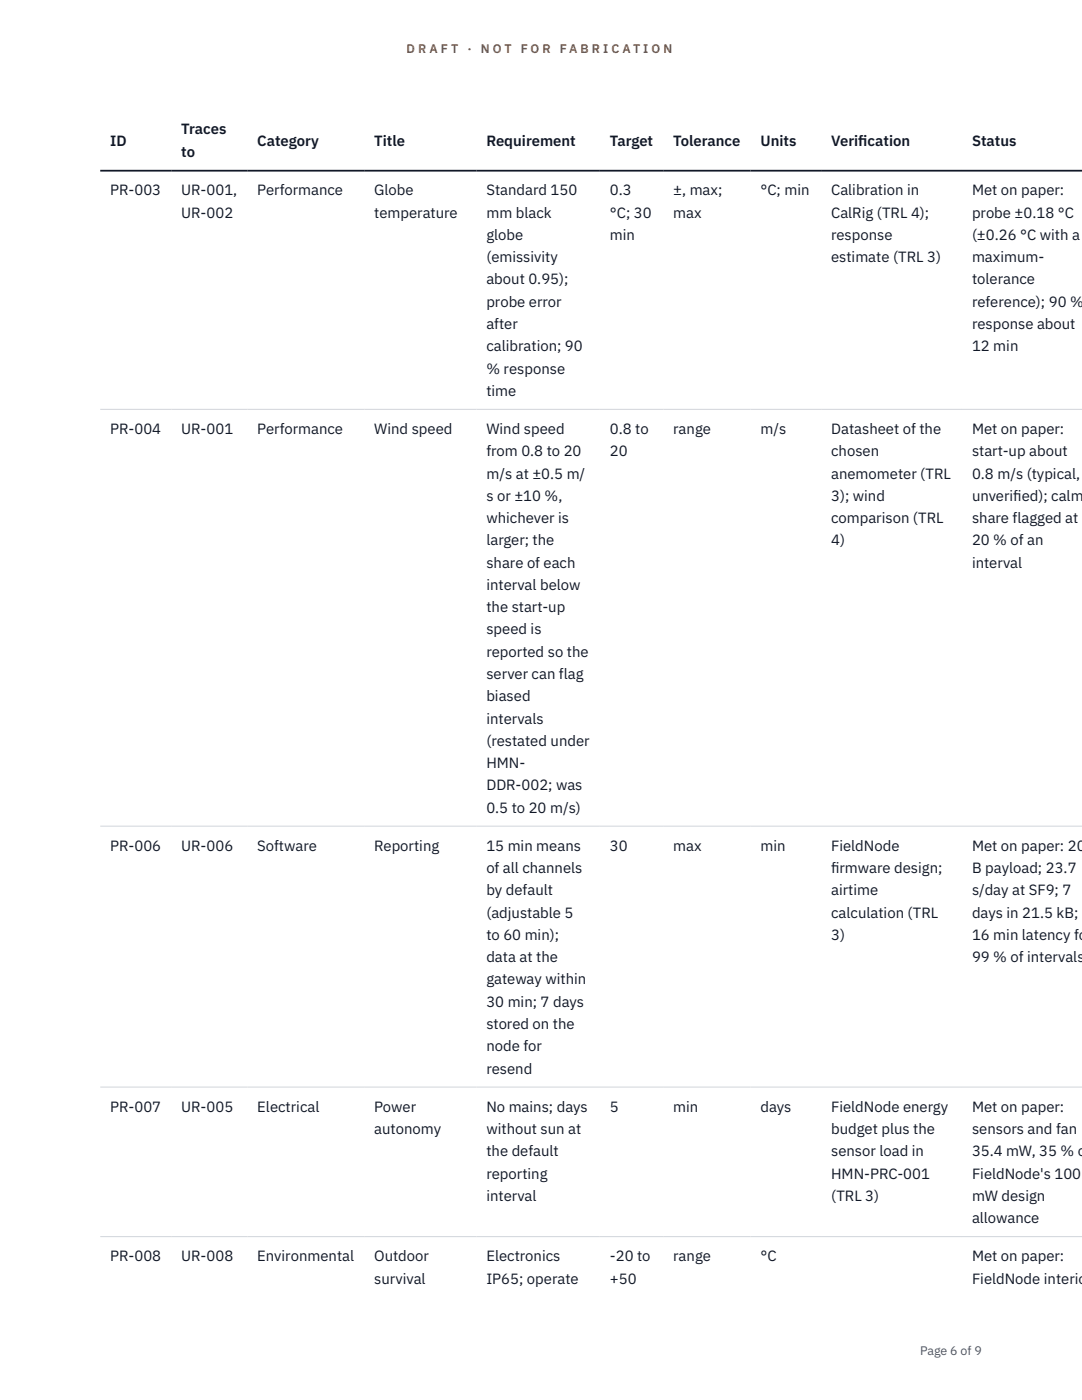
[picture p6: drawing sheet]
<svg xmlns="http://www.w3.org/2000/svg" width="216mm" height="279mm" viewBox="0 0 216 279" stroke-linecap="round" stroke-linejoin="round" font-family="sans-serif">
<defs><g id="words">
<g font-size="3" fill="#111827">
<text x="22" y="29.1">ID</text>
<text x="36.2" y="26.8">Traces</text>
<text x="51.3" y="29.1">Category</text>
<text x="74.7" y="29.1">Title</text>
<text x="97.1" y="29.1">Requirement</text>
<text x="121.7" y="29.1">Target</text>
<text x="134.3" y="29.1">Tolerance</text>
<text x="151.7" y="29.1">Units</text>
<text x="165.8" y="29.1">Verif</text>
<text x="171.3" y="29.1">ication</text>
<text x="194" y="29.1">Status</text>
<text x="36.2" y="31.3">to</text>
<text x="22" y="39">PR-003</text>
<text x="36.2" y="39">UR-001,</text>
<text x="51.3" y="39">Performance</text>
<text x="74.7" y="39">Globe</text>
<text x="97.1" y="39">Standard 150</text>
<text x="121.7" y="39">0.3</text>
<text x="134.3" y="39">±, max;</text>
<text x="151.7" y="39">°C; min</text>
<text x="165.8" y="39">Calibration in</text>
<text x="194" y="39">Met on paper:</text>
<text x="36.2" y="43.4">UR-002</text>
<text x="74.7" y="43.4">temperature</text>
<text x="97.1" y="43.4">mm black</text>
<text x="97.1" y="47.9">globe</text>
<text x="121.7" y="43.4">°C; 30</text>
<text x="121.7" y="47.9">min</text>
<text x="134.3" y="43.4">max</text>
<text x="165.8" y="43.4">CalRig (TRL 4);</text>
<text x="165.8" y="47.9">response</text>
<text x="194" y="43.4">probe ±0.18 °C</text>
<text x="194" y="47.9">(±0.26 °C with a</text>
<text x="97.1" y="52.3">(emissivity</text>
<text x="165.8" y="52.3">estimate (TRL 3)</text>
<text x="194" y="52.3">maximum-</text>
<text x="97.1" y="56.8">about 0.95);</text>
<text x="194" y="56.8">tolerance</text>
<text x="97.1" y="61.2">probe error</text>
<text x="97.1" y="65.7">after</text>
<text x="194" y="61.2">reference); 90 %</text>
<text x="194" y="65.7">response about</text>
<text x="97.1" y="70.1">calibration; 90</text>
<text x="194" y="70.1">12 min</text>
<text x="97.1" y="74.5">% response</text>
<text x="97.1" y="79">time</text>
<text x="22" y="86.6">PR-004</text>
<text x="36.2" y="86.6">UR-001</text>
<text x="51.3" y="86.6">Performance</text>
<text x="74.7" y="86.6">Wind speed</text>
<text x="97.1" y="86.6">Wind speed</text>
<text x="121.7" y="86.6">0.8 to</text>
<text x="134.3" y="86.6">range</text>
<text x="151.7" y="86.6">m/s</text>
<text x="165.8" y="86.6">Datasheet of the</text>
<text x="194" y="86.6">Met on paper:</text>
<text x="97.1" y="91.1">from 0.8 to 20</text>
<text x="97.1" y="95.5">m/s at ±0.5 m/</text>
<text x="121.7" y="91.1">20</text>
<text x="165.8" y="91.1">chosen</text>
<text x="165.8" y="95.5">anemometer (TRL</text>
<text x="194" y="91.1">start-up about</text>
<text x="194" y="95.5">0.8 m/s (typical,</text>
<text x="97.1" y="99.9">s or ±10 %,</text>
<text x="165.8" y="99.9">3); wind</text>
<text x="194" y="99.9">unverif</text>
<text x="202.2" y="99.9">ied); calm</text>
<text x="97.1" y="104.4">whichever is</text>
<text x="165.8" y="104.4">comparison (TRL</text>
<text x="194" y="104.4">share flagged at</text>
<text x="97.1" y="108.8">larger; the</text>
<text x="97.1" y="113.3">share of each</text>
<text x="165.8" y="108.8">4)</text>
<text x="194" y="108.8">20 % of an</text>
<text x="194" y="113.3">interval</text>
<text x="97.1" y="117.7">interval below</text>
<text x="97.1" y="122.2">the start-up</text>
<text x="97.1" y="126.6">speed is</text>
<text x="97.1" y="131.1">reported so the</text>
<text x="97.1" y="135.5">server can flag</text>
<text x="97.1" y="140">biased</text>
<text x="97.1" y="144.4">intervals</text>
<text x="97.1" y="148.8">(restated under</text>
<text x="97.1" y="153.3">HMN-</text>
<text x="97.1" y="157.7">DDR-002; was</text>
<text x="97.1" y="162.2">0.5 to 20 m/s)</text>
<text x="22" y="169.8">PR-006</text>
<text x="36.2" y="169.8">UR-006</text>
<text x="51.3" y="169.8">Software</text>
<text x="74.7" y="169.8">Reporting</text>
<text x="97.1" y="169.8">15 min means</text>
<text x="121.7" y="169.8">30</text>
<text x="134.3" y="169.8">max</text>
<text x="151.7" y="169.8">min</text>
<text x="165.8" y="169.8">FieldNode</text>
<text x="194" y="169.8">Met on paper: 20</text>
<text x="97.1" y="174.2">of all channels</text>
<text x="97.1" y="178.7">by default</text>
<text x="165.8" y="174.2">f</text>
<text x="165.8" y="174.2">irmware design;</text>
<text x="165.8" y="178.7">airtime</text>
<text x="194" y="174.2">B payload; 23.7</text>
<text x="194" y="178.7">s/day at SF9; 7</text>
<text x="97.1" y="183.1">(adjustable 5</text>
<text x="165.8" y="183.1">calculation (TRL</text>
<text x="194" y="183.1">days in 21.5 kB;</text>
<text x="97.1" y="187.6">to 60 min);</text>
<text x="165.8" y="187.6">3)</text>
<text x="194" y="187.6">16 min latency fo</text>
<text x="97.1" y="192">data at the</text>
<text x="97.1" y="196.5">gateway within</text>
<text x="194" y="192">99 % of intervals</text>
<text x="97.1" y="200.9">30 min; 7 days</text>
<text x="97.1" y="205.4">stored on the</text>
<text x="97.1" y="209.8">node for</text>
<text x="97.1" y="214.3">resend</text>
<text x="22" y="221.9">PR-007</text>
<text x="36.2" y="221.9">UR-005</text>
<text x="51.3" y="221.9">Electrical</text>
<text x="74.7" y="221.9">Power</text>
<text x="97.1" y="221.9">No mains; days</text>
<text x="121.7" y="221.9">5</text>
<text x="134.3" y="221.9">min</text>
<text x="151.7" y="221.9">days</text>
<text x="165.8" y="221.9">FieldNode energy</text>
<text x="194" y="221.9">Met on paper:</text>
<text x="74.7" y="226.3">autonomy</text>
<text x="97.1" y="226.3">without sun at</text>
<text x="165.8" y="226.3">budget plus the</text>
<text x="194" y="226.3">sensors and fan</text>
<text x="97.1" y="230.8">the default</text>
<text x="165.8" y="230.8">sensor load in</text>
<text x="194" y="230.8">35.4 mW, 35 % of</text>
<text x="97.1" y="235.2">reporting</text>
<text x="97.1" y="239.7">interval</text>
<text x="165.8" y="235.2">HMN-PRC-001</text>
<text x="165.8" y="239.7">(TRL 3)</text>
<text x="194" y="235.2">FieldNode's 100</text>
<text x="194" y="239.7">mW design</text>
<text x="194" y="244.1">allowance</text>
<text x="22" y="251.7">PR-008</text>
<text x="36.2" y="251.7">UR-008</text>
<text x="51.3" y="251.7">Environmental</text>
<text x="74.7" y="251.7">Outdoor</text>
<text x="97.1" y="251.7">Electronics</text>
<text x="121.7" y="251.7">-20 to</text>
<text x="134.3" y="251.7">range</text>
<text x="151.7" y="251.7">°C</text>
<text x="194" y="251.7">Met on paper:</text>
<text x="74.7" y="256.2">survival</text>
<text x="97.1" y="256.2">IP65; operate</text>
<text x="121.7" y="256.2">+50</text>
<text x="194" y="256.2">FieldNode interior</text>
</g>
<g font-size="2.5" fill="#b45309">
<text x="81.1" y="10.5">D R A F T</text>
<text x="93.3" y="10.5">·</text>
<text x="95.9" y="10.5">N O T</text>
<text x="103.9" y="10.5">F O R</text>
<text x="111.7" y="10.5">F A B R I C A T I O N</text>
</g>
<text font-size="2.5" fill="#4b5563" x="183.6" y="270.3">Page 6 of 9</text>
</g></defs>
<path d="M20 81.7h195.9M20 164.9h195.9M20 217h195.9M20 246.8h195.9" fill="none" stroke="#d1d5db" stroke-width=".2"/>
<path d="M20 34.1h195.9" fill="none" stroke="#111827" stroke-width=".35"/>
<use href="#words"/>
</svg>
